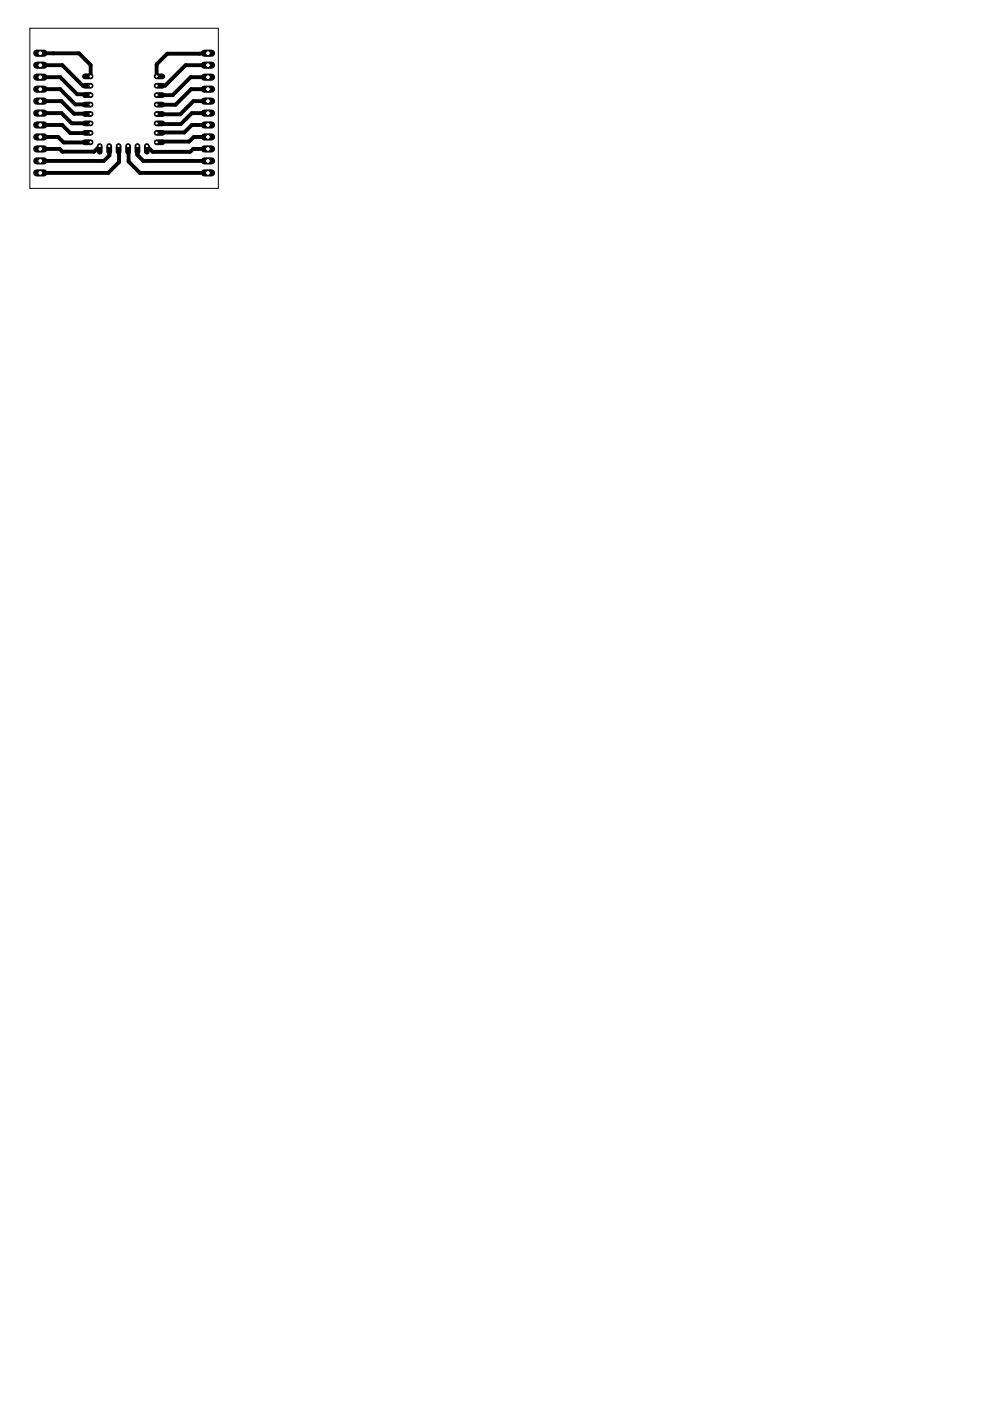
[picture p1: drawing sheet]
<svg xmlns="http://www.w3.org/2000/svg" width="210mm" height="297mm" viewBox="0 0 210 297" stroke-linecap="round" stroke-linejoin="round" font-family="sans-serif">
<g fill="none" stroke="#000" stroke-width=".83">
<path d="M8.6 18.9h4.2l3.2 3.2 3.2 .1M8.6 16.4h4.2l3.6 3.6h2.6l.2 .2M8.6 13.8h4.6l4.4 4.4h1.6M8.6 11.3h8.1l2.5 2.5v2.4M33.2 18.2h.1M44.1 18.9h-3.6l-3.3 3.3h-4M44.1 16.4h-3.7l-3.8 3.8h-3.4M44.1 13.8h-4.8l-4.3 4.4h-1.8M44.1 11.3l-8.6 .1-2.3 2.2v2.6M8.6 29h3.7l1.2 1.2h5.7M8.6 26.5h4.6l1.7 1.7h4.3M8.6 24h4.4l2.2 2.1 4 .1"/>
<path d="M8.6 21.4h4.4l2.7 2.7 3.5 .1M21.1 31l-1.1 1.2h-6.8l-.5-.6h-4.1M23.2 31v2l-1.2 1.1h-13.4M25.1 31l.1 3.4-2.3 2.3h-14.3M27.2 31l.1 3.2 2.4 2.5h14.4M29.1 31v1.8l1.3 1.3h13.7M31.1 31l1.3 1.2h7.9l.6-.6h3.2M33.2 20.2h.1M44.1 29h-3l-1 1h-5.7l-1.2 .2M44.1 26.5h-3.4l-1.6 1.6-5.9 .1M44.1 24h-3.4l-2.4 2.3h-4.9l-.2-.1M44.1 21.4h-3.1l-2.8 2.8h-5"/>
</g>
<path d="M33.2 30.2h1.2" fill="none" stroke="#000" stroke-width="1.2"/>
<circle cx="33.2" cy="30.2" r=".36" fill="#fff" stroke="#000" stroke-width=".21"/>
<path d="M33.2 28.2h1.2" fill="none" stroke="#000" stroke-width="1.2"/>
<circle cx="33.2" cy="28.2" r=".36" fill="#fff" stroke="#000" stroke-width=".21"/>
<path d="M33.2 26.2h1.2" fill="none" stroke="#000" stroke-width="1.2"/>
<circle cx="33.2" cy="26.2" r=".36" fill="#fff" stroke="#000" stroke-width=".21"/>
<path d="M33.2 24.2h1.2" fill="none" stroke="#000" stroke-width="1.2"/>
<circle cx="33.2" cy="24.2" r=".36" fill="#fff" stroke="#000" stroke-width=".21"/>
<path d="M33.2 22.2h1.2" fill="none" stroke="#000" stroke-width="1.2"/>
<circle cx="33.2" cy="22.2" r=".36" fill="#fff" stroke="#000" stroke-width=".21"/>
<path d="M33.2 20.2h1.2" fill="none" stroke="#000" stroke-width="1.2"/>
<circle cx="33.2" cy="20.2" r=".36" fill="#fff" stroke="#000" stroke-width=".21"/>
<path d="M33.2 18.2h1.2" fill="none" stroke="#000" stroke-width="1.2"/>
<circle cx="33.2" cy="18.2" r=".36" fill="#fff" stroke="#000" stroke-width=".21"/>
<path d="M33.2 16.2h1.2" fill="none" stroke="#000" stroke-width="1.2"/>
<circle cx="33.2" cy="16.2" r=".36" fill="#fff" stroke="#000" stroke-width=".21"/>
<path d="M18 30.2h1.2" fill="none" stroke="#000" stroke-width="1.2"/>
<circle cx="19.2" cy="30.2" r=".36" fill="#fff" stroke="#000" stroke-width=".21"/>
<path d="M18 28.2h1.2" fill="none" stroke="#000" stroke-width="1.2"/>
<circle cx="19.2" cy="28.2" r=".36" fill="#fff" stroke="#000" stroke-width=".21"/>
<path d="M18 26.2h1.2" fill="none" stroke="#000" stroke-width="1.2"/>
<circle cx="19.2" cy="26.2" r=".36" fill="#fff" stroke="#000" stroke-width=".21"/>
<path d="M18 24.2h1.2" fill="none" stroke="#000" stroke-width="1.2"/>
<circle cx="19.2" cy="24.2" r=".36" fill="#fff" stroke="#000" stroke-width=".21"/>
<path d="M18 22.2h1.2" fill="none" stroke="#000" stroke-width="1.2"/>
<circle cx="19.2" cy="22.2" r=".36" fill="#fff" stroke="#000" stroke-width=".21"/>
<path d="M18 20.2h1.2" fill="none" stroke="#000" stroke-width="1.2"/>
<circle cx="19.2" cy="20.2" r=".36" fill="#fff" stroke="#000" stroke-width=".21"/>
<path d="M18 18.2h1.2" fill="none" stroke="#000" stroke-width="1.2"/>
<circle cx="19.2" cy="18.2" r=".36" fill="#fff" stroke="#000" stroke-width=".21"/>
<path d="M18 16.2h1.2" fill="none" stroke="#000" stroke-width="1.2"/>
<circle cx="19.2" cy="16.2" r=".36" fill="#fff" stroke="#000" stroke-width=".21"/>
<path d="M31.1 31v1.2" fill="none" stroke="#000" stroke-width="1.2"/>
<circle cx="31.1" cy="31" r=".36" fill="#fff" stroke="#000" stroke-width=".21"/>
<path d="M29.1 31v1.2" fill="none" stroke="#000" stroke-width="1.2"/>
<circle cx="29.1" cy="31" r=".36" fill="#fff" stroke="#000" stroke-width=".21"/>
<path d="M27.2 31v1.2" fill="none" stroke="#000" stroke-width="1.2"/>
<circle cx="27.2" cy="31" r=".36" fill="#fff" stroke="#000" stroke-width=".21"/>
<path d="M25.1 31v1.2" fill="none" stroke="#000" stroke-width="1.2"/>
<circle cx="25.1" cy="31" r=".36" fill="#fff" stroke="#000" stroke-width=".21"/>
<path d="M23.2 31v1.2" fill="none" stroke="#000" stroke-width="1.2"/>
<circle cx="23.2" cy="31" r=".36" fill="#fff" stroke="#000" stroke-width=".21"/>
<path d="M21.1 31v1.2" fill="none" stroke="#000" stroke-width="1.2"/>
<circle cx="21.1" cy="31" r=".36" fill="#fff" stroke="#000" stroke-width=".21"/>
<path d="M7.8 36.7h1.5" fill="none" stroke="#000" stroke-width="1.5"/>
<circle cx="8.6" cy="36.7" r=".51" fill="#fff" stroke="#000" stroke-width=".21"/>
<path d="M7.8 34.1h1.5" fill="none" stroke="#000" stroke-width="1.5"/>
<circle cx="8.6" cy="34.1" r=".51" fill="#fff" stroke="#000" stroke-width=".21"/>
<path d="M7.8 31.6h1.5" fill="none" stroke="#000" stroke-width="1.5"/>
<circle cx="8.6" cy="31.6" r=".51" fill="#fff" stroke="#000" stroke-width=".21"/>
<path d="M7.8 29h1.5" fill="none" stroke="#000" stroke-width="1.5"/>
<circle cx="8.6" cy="29" r=".51" fill="#fff" stroke="#000" stroke-width=".21"/>
<path d="M7.8 26.5h1.5" fill="none" stroke="#000" stroke-width="1.5"/>
<circle cx="8.6" cy="26.5" r=".51" fill="#fff" stroke="#000" stroke-width=".21"/>
<path d="M7.8 24h1.5" fill="none" stroke="#000" stroke-width="1.5"/>
<circle cx="8.6" cy="24" r=".51" fill="#fff" stroke="#000" stroke-width=".21"/>
<path d="M7.8 21.4h1.5" fill="none" stroke="#000" stroke-width="1.5"/>
<circle cx="8.6" cy="21.4" r=".51" fill="#fff" stroke="#000" stroke-width=".21"/>
<path d="M7.8 18.9h1.5" fill="none" stroke="#000" stroke-width="1.5"/>
<circle cx="8.6" cy="18.9" r=".51" fill="#fff" stroke="#000" stroke-width=".21"/>
<path d="M7.8 16.4h1.5" fill="none" stroke="#000" stroke-width="1.5"/>
<circle cx="8.6" cy="16.4" r=".51" fill="#fff" stroke="#000" stroke-width=".21"/>
<path d="M7.8 13.8h1.5" fill="none" stroke="#000" stroke-width="1.5"/>
<circle cx="8.6" cy="13.8" r=".51" fill="#fff" stroke="#000" stroke-width=".21"/>
<path d="M7.8 11.3h1.5" fill="none" stroke="#000" stroke-width="1.5"/>
<circle cx="8.6" cy="11.3" r=".51" fill="#fff" stroke="#000" stroke-width=".21"/>
<path d="M43.3 11.3h1.6" fill="none" stroke="#000" stroke-width="1.5"/>
<circle cx="44.1" cy="11.3" r=".51" fill="#fff" stroke="#000" stroke-width=".21"/>
<path d="M43.3 13.8h1.6" fill="none" stroke="#000" stroke-width="1.5"/>
<circle cx="44.1" cy="13.8" r=".51" fill="#fff" stroke="#000" stroke-width=".21"/>
<path d="M43.3 16.4h1.6" fill="none" stroke="#000" stroke-width="1.5"/>
<circle cx="44.1" cy="16.4" r=".51" fill="#fff" stroke="#000" stroke-width=".21"/>
<path d="M43.3 18.9h1.6" fill="none" stroke="#000" stroke-width="1.5"/>
<circle cx="44.1" cy="18.9" r=".51" fill="#fff" stroke="#000" stroke-width=".21"/>
<path d="M43.3 21.4h1.6" fill="none" stroke="#000" stroke-width="1.5"/>
<circle cx="44.1" cy="21.4" r=".51" fill="#fff" stroke="#000" stroke-width=".21"/>
<path d="M43.3 24h1.6" fill="none" stroke="#000" stroke-width="1.5"/>
<circle cx="44.1" cy="24" r=".51" fill="#fff" stroke="#000" stroke-width=".21"/>
<path d="M43.3 26.5h1.6" fill="none" stroke="#000" stroke-width="1.5"/>
<circle cx="44.1" cy="26.5" r=".51" fill="#fff" stroke="#000" stroke-width=".21"/>
<path d="M43.3 29h1.6" fill="none" stroke="#000" stroke-width="1.5"/>
<circle cx="44.1" cy="29" r=".51" fill="#fff" stroke="#000" stroke-width=".21"/>
<path d="M43.3 31.6h1.6" fill="none" stroke="#000" stroke-width="1.5"/>
<circle cx="44.1" cy="31.6" r=".51" fill="#fff" stroke="#000" stroke-width=".21"/>
<path d="M43.3 34.1h1.6" fill="none" stroke="#000" stroke-width="1.5"/>
<circle cx="44.1" cy="34.1" r=".51" fill="#fff" stroke="#000" stroke-width=".21"/>
<path d="M43.3 36.7h1.6" fill="none" stroke="#000" stroke-width="1.5"/>
<circle cx="44.1" cy="36.7" r=".51" fill="#fff" stroke="#000" stroke-width=".21"/>
<path d="M6.3 6h40v33.9h-40z" fill="none" stroke="#000" stroke-width=".21"/>
</svg>
